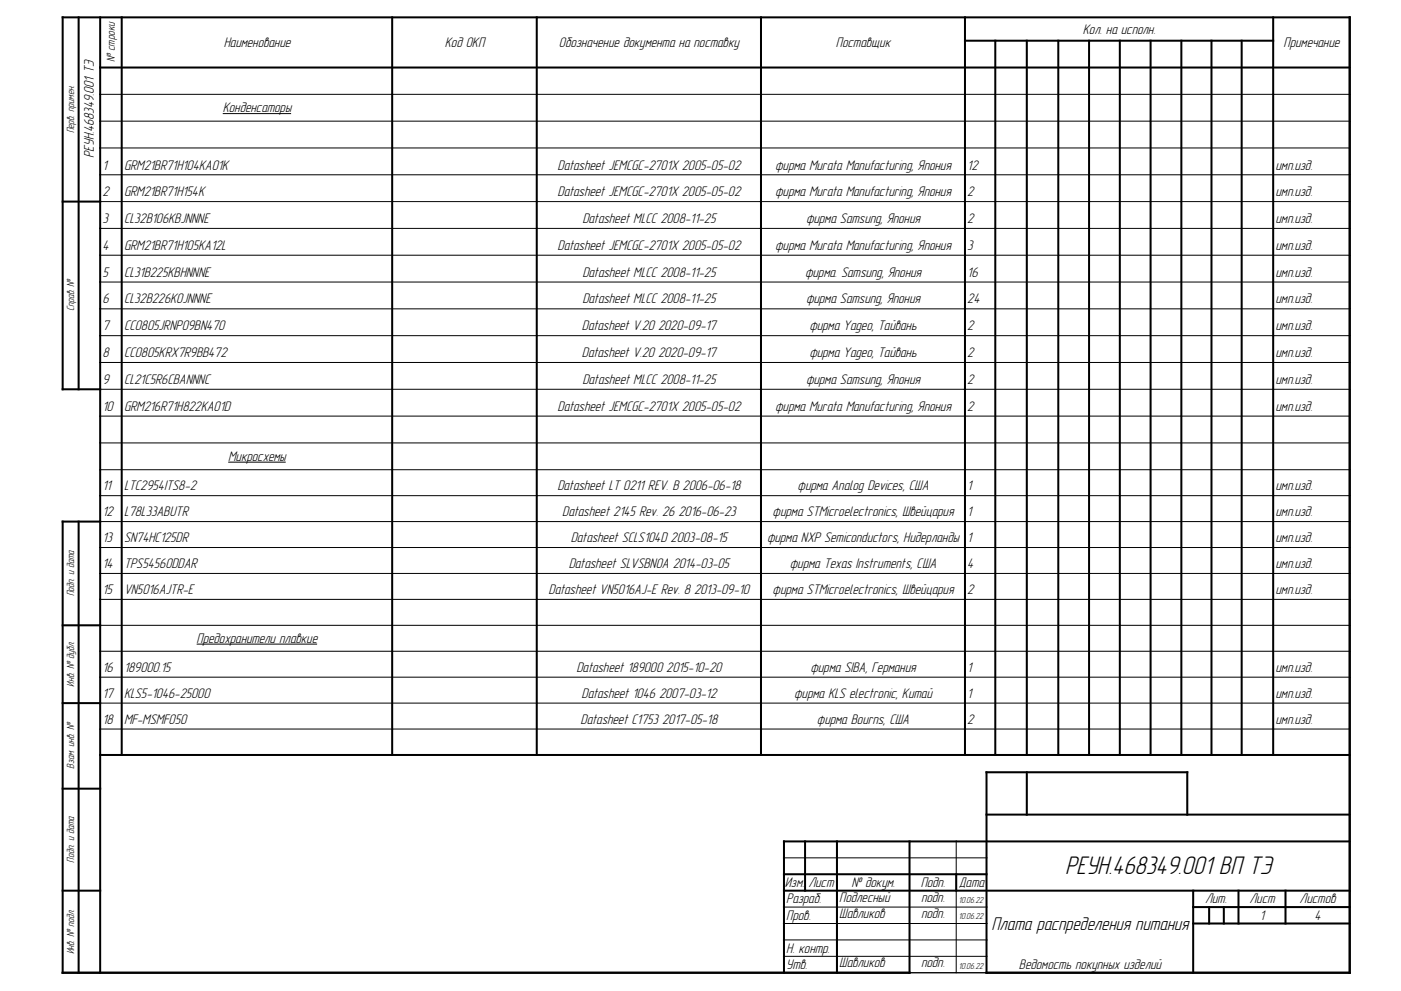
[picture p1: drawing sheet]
<svg xmlns="http://www.w3.org/2000/svg" width="420mm" height="297mm" viewBox="0 0 420 297" stroke-linecap="round" stroke-linejoin="round" font-family="sans-serif">
<defs><g id="words">
<text font-size="7.9" x="319.3" y="262.1">РЕУН.468349.001 ВП ТЭ</text>
<text font-size="5.7" x="297.3" y="278.6">Плата распределения питания</text>
<g font-size="4.3">
<text x="324.6" y="10.1">Кол. на исполн.</text>
<text x="67.1" y="14.1">Наименование</text>
<text x="133.3" y="14.1">Код ОКП</text>
<text x="167.6" y="14.1">Обозначение документа на поставку</text>
<text x="250.6" y="14.1">Поставщик</text>
<text x="384.8" y="14.1">Примечание</text>
<text x="66.8" y="33.7">Конденсаторы</text>
<text x="28.2" y="47.3" transform="rotate(-90 28.2 47.3)">РЕУН.468349.001 ТЭ</text>
<text x="30.7" y="50.8">1</text>
<text x="37.2" y="50.8">GRM21BR71H104KA01K</text>
<text x="167.1" y="50.8">Datasheet JEMCGC-2701X 2005-05-02</text>
<text x="232.4" y="50.8">фирма Murata Manufacturing, Япония</text>
<text x="290" y="50.8">12</text>
<text x="382.4" y="50.8">имп.изд.</text>
<text x="30.7" y="58.8">2</text>
<text x="37.2" y="58.8">GRM21BR71H154K</text>
<text x="167.1" y="58.8">Datasheet JEMCGC-2701X 2005-05-02</text>
<text x="232.4" y="58.8">фирма Murata Manufacturing, Япония</text>
<text x="290" y="58.8">2</text>
<text x="382.4" y="58.8">имп.изд.</text>
<text x="30.7" y="66.9">3</text>
<text x="37.2" y="66.9">CL32B106KBJNNNE</text>
<text x="174.6" y="66.9">Datasheet MLCC 2008-11-25</text>
<text x="241.6" y="66.9">фирма Samsung, Япония</text>
<text x="290" y="66.9">2</text>
<text x="382.4" y="66.9">имп.изд.</text>
<text x="30.7" y="74.9">4</text>
<text x="37.2" y="74.9">GRM21BR71H105KA12L</text>
<text x="167.1" y="74.9">Datasheet JEMCGC-2701X 2005-05-02</text>
<text x="232.4" y="74.9">фирма Murata Manufacturing, Япония</text>
<text x="290" y="74.9">3</text>
<text x="382.4" y="74.9">имп.изд.</text>
<text x="30.7" y="82.9">5</text>
<text x="37.2" y="82.9">CL31B225KBHNNNE</text>
<text x="174.6" y="82.9">Datasheet MLCC 2008-11-25</text>
<text x="241.4" y="82.9">фирма. Samsung, Япония</text>
<text x="290" y="82.9">16</text>
<text x="382.4" y="82.9">имп.изд.</text>
<text x="30.7" y="90.9">6</text>
<text x="37.2" y="90.9">CL32B226KOJNNNE</text>
<text x="174.6" y="90.9">Datasheet MLCC 2008-11-25</text>
<text x="241.6" y="90.9">фирма Samsung, Япония</text>
<text x="290" y="90.9">24</text>
<text x="382.4" y="90.9">имп.изд.</text>
<text x="30.7" y="99">7</text>
<text x="37.2" y="99">CC0805JRNPO9BN470</text>
<text x="174.4" y="99">Datasheet V.20 2020-09-17</text>
<text x="242.6" y="99">фирма Yageo, Тайвань</text>
<text x="290" y="99">2</text>
<text x="382.4" y="99">имп.изд.</text>
<text x="30.7" y="107">8</text>
<text x="37.2" y="107">CC0805KRX7R9BB472</text>
<text x="174.4" y="107">Datasheet V.20 2020-09-17</text>
<text x="242.6" y="107">фирма Yageo, Тайвань</text>
<text x="290" y="107">2</text>
<text x="382.4" y="107">имп.изд.</text>
<text x="30.7" y="115.1">9</text>
<text x="37.2" y="115.1">CL21C5R6CBANNNC</text>
<text x="174.6" y="115.1">Datasheet MLCC 2008-11-25</text>
<text x="241.6" y="115.1">фирма Samsung, Япония</text>
<text x="290" y="115.1">2</text>
<text x="382.4" y="115.1">имп.изд.</text>
<text x="30.7" y="123.1">10</text>
<text x="37.2" y="123.1">GRM216R71H822KA01D</text>
<text x="167.1" y="123.1">Datasheet JEMCGC-2701X 2005-05-02</text>
<text x="232.4" y="123.1">фирма Murata Manufacturing, Япония</text>
<text x="290" y="123.1">2</text>
<text x="382.4" y="123.1">имп.изд.</text>
<text x="68.4" y="138.1">Микросхемы</text>
<text x="30.7" y="147">11</text>
<text x="37.2" y="147">LTC2954ITS8-2</text>
<text x="167.1" y="147">Datasheet LT 0211 REV. B 2006-06-18</text>
<text x="239.1" y="147">фирма Analog Devices, США</text>
<text x="290" y="147">1</text>
<text x="382.4" y="147">имп.изд.</text>
<text x="30.7" y="154.7">12</text>
<text x="37.2" y="154.7">L78L33ABUTR</text>
<text x="168.6" y="154.7">Datasheet 2145 Rev. 26 2016-06-23</text>
<text x="231.6" y="154.7">фирма STMicroelectronics, Швейцария</text>
<text x="290" y="154.7">1</text>
<text x="382.4" y="154.7">имп.изд.</text>
<text x="30.7" y="162.5">13</text>
<text x="37.2" y="162.5">SN74HC125DR</text>
<text x="171.1" y="162.5">Datasheet SCLS104D 2003-08-15</text>
<text x="229.9" y="162.5">фирма NXP Semiconductors, Нидерланды</text>
<text x="290" y="162.5">1</text>
<text x="382.4" y="162.5">имп.изд.</text>
<text x="30.7" y="170.3">14</text>
<text x="37.2" y="170.3">TPS54560DDAR</text>
<text x="170.5" y="170.3">Datasheet SLVSBN0A 2014-03-05</text>
<text x="236.8" y="170.3">фирма Texas Instruments, США</text>
<text x="290" y="170.3">4</text>
<text x="382.4" y="170.3">имп.изд.</text>
<text x="30.7" y="178">15</text>
<text x="37.2" y="178">VN5016AJTR-E</text>
<text x="164.5" y="178">Datasheet VN5016AJ-E Rev. 8 2013-09-10</text>
<text x="231.6" y="178">фирма STMicroelectronics, Швейцария</text>
<text x="290" y="178">2</text>
<text x="382.4" y="178">имп.изд.</text>
<text x="58.9" y="192.6">Предохранители плавкие</text>
<text x="30.7" y="201.4">16</text>
<text x="37.2" y="201.4">189000.15</text>
<text x="172.8" y="201.4">Datasheet 189000 2015-10-20</text>
<text x="243" y="201.4">фирма SIBA, Германия</text>
<text x="290" y="201.4">1</text>
<text x="382.4" y="201.4">имп.изд.</text>
<text x="30.7" y="209.1">17</text>
<text x="37.2" y="209.1">KLS5-1046-25000</text>
<text x="174.3" y="209.1">Datasheet 1046 2007-03-12</text>
<text x="238.1" y="209.1">фирма KLS electronic, Китай</text>
<text x="290" y="209.1">1</text>
<text x="382.4" y="209.1">имп.изд.</text>
<text x="30.7" y="216.9">18</text>
<text x="37.2" y="216.9">MF-MSMF050</text>
<text x="174.1" y="216.9">Datasheet C1753 2017-05-18</text>
<text x="244.9" y="216.9">фирма Bourns, CША</text>
<text x="290" y="216.9">2</text>
<text x="382.4" y="216.9">имп.изд.</text>
<text x="235.3" y="265.8">Изм.</text>
<text x="242.4" y="265.8">Лист</text>
<text x="255.3" y="265.8">№ докум.</text>
<text x="276" y="265.8">Подп.</text>
<text x="287.4" y="265.8">Дата</text>
<text x="235.7" y="270.8">Разраб.</text>
<text x="235.7" y="275.7">Пров.</text>
<text x="251.6" y="270.3">Подлесный</text>
<text x="251.6" y="275.2">Шавликов</text>
<text x="276.1" y="270.3">подп.</text>
<text x="276.1" y="275.2">подп.</text>
<text x="361.2" y="270.8">Лит.</text>
<text x="374.6" y="270.8">Лист</text>
<text x="377.7" y="275.7">1</text>
<text x="389.6" y="270.8">Листов</text>
<text x="394.1" y="275.7">4</text>
<text x="235.7" y="285.5">Н. контр.</text>
<text x="235.7" y="290.4">Утв.</text>
<text x="251.6" y="290">Шавликов</text>
<text x="276.1" y="290">подп.</text>
<text x="305.5" y="290.4">Ведомость покупных изделий</text>
</g>
<text font-size="3.6" x="34.4" y="18.7" transform="rotate(-90 34.4 18.7)">№ строки</text>
<g font-size="3.2">
<text x="22.2" y="39.9" transform="rotate(-90 22.2 39.9)">Перв. примен.</text>
<text x="22.2" y="93.3" transform="rotate(-90 22.2 93.3)">Справ. №</text>
<text x="22.2" y="178.7" transform="rotate(-90 22.2 178.7)">Подп. и дата</text>
<text x="22.2" y="205.8" transform="rotate(-90 22.2 205.8)">Инв. № дубл.</text>
<text x="22.2" y="230.3" transform="rotate(-90 22.2 230.3)">Взам. инв. №</text>
<text x="22.2" y="258.5" transform="rotate(-90 22.2 258.5)">Подп. и дата</text>
<text x="22.2" y="286" transform="rotate(-90 22.2 286)">Инв. № подл.</text>
</g>
<g font-size="2.7">
<text x="287.4" y="270.6">10.06.22</text>
<text x="287.4" y="275.5">10.06.22</text>
<text x="287.4" y="290.3">10.06.22</text>
</g>
</g></defs>
<g fill="none" stroke="#000" stroke-width=".61" stroke-linecap="butt">
<path d="M18.5 5.2h386.4M18.8 4.9v112.1M23.6 4.9v112.1M30 4.9v286.9M36.5 4.9v221.7M117.6 4.9v221.7M160.9 4.9v221.7M228.1 4.9v221.7M289 12.2h93M289.3 4.9v221.7M298.4 11.9v214.7M307.8 11.9v214.7"/>
<path d="M317.3 11.9v214.7M326.5 11.9v214.7M335.7 11.9v214.7M344.9 11.9v214.7M354.2 11.9v214.7M363.2 11.9v214.7M372.2 11.9v214.7M381.7 4.9v221.7M404.6 4.9v286.9M29.7 20.2h375.2M18.5 60.4h11.8M18.5 116.7h11.8"/>
<path d="M18.5 156.3h11.8M18.8 156v135.8M23.6 156v135.8M18.5 187.4h11.8M18.5 210.7h11.8M18.5 236.4h11.8M29.7 226.3h375.2M295.4 231.4h60.8M295.7 231.1v60.6M307.8 231.1v13.3M355.9 231.1v13.3M234.7 252.2h170.2"/>
<path d="M235 251.9v39.9M241.3 251.9v15.3M250.9 251.9v39.9M272.7 251.9v39.8M295.4 244.1h109.5M18.5 266.9h11.8M234.7 262h61.3M234.7 266.9h170.2M286.7 261.7v5.5M357.4 271.9h47.5M357.4 276.8h47.5M357.7 266.6v25.2"/>
<path d="M362.5 271.5v5.6M366.9 271.5v5.6M371.3 266.6v10.5M385.4 266.6v10.5M18.5 291.5h254.5M295.4 291.5h109.5"/>
</g>
<g fill="none" stroke="#000" stroke-width=".3">
<path d="M29.7 28.3h375.2M29.7 36.3h375.2M66.8 34h20.5M29.7 44.3h375.2M29.7 52.4h375.2M29.7 60.4h375.2M29.7 68.5h375.2M29.7 76.5h375.2M29.7 84.5h375.2M29.7 92.6h375.2M29.7 100.6h375.2M29.7 108.6h375.2"/>
<path d="M29.7 116.7h375.2M29.7 124.7h375.2M29.7 132.7h375.2M68.4 138.5h17.3M29.7 140.8h375.2M29.7 148.5h375.2M29.7 156.3h375.2M29.7 164.1h375.2M29.7 171.9h375.2M29.7 179.6h375.2M29.7 187.4h375.2M29.7 195.2h375.2"/>
<path d="M58.9 193h36.2M29.7 202.9h375.2M29.7 210.7h375.2M29.7 218.5h375.2M234.7 257.1h61.3M286.7 251.9v10.4M234.7 271.9h61.3M234.7 276.8h61.3M286.7 266.6v25.1M234.7 281.7h61.3M234.7 286.6h61.3M272.4 291.5h23.6"/>
</g>
<use href="#words"/>
</svg>
